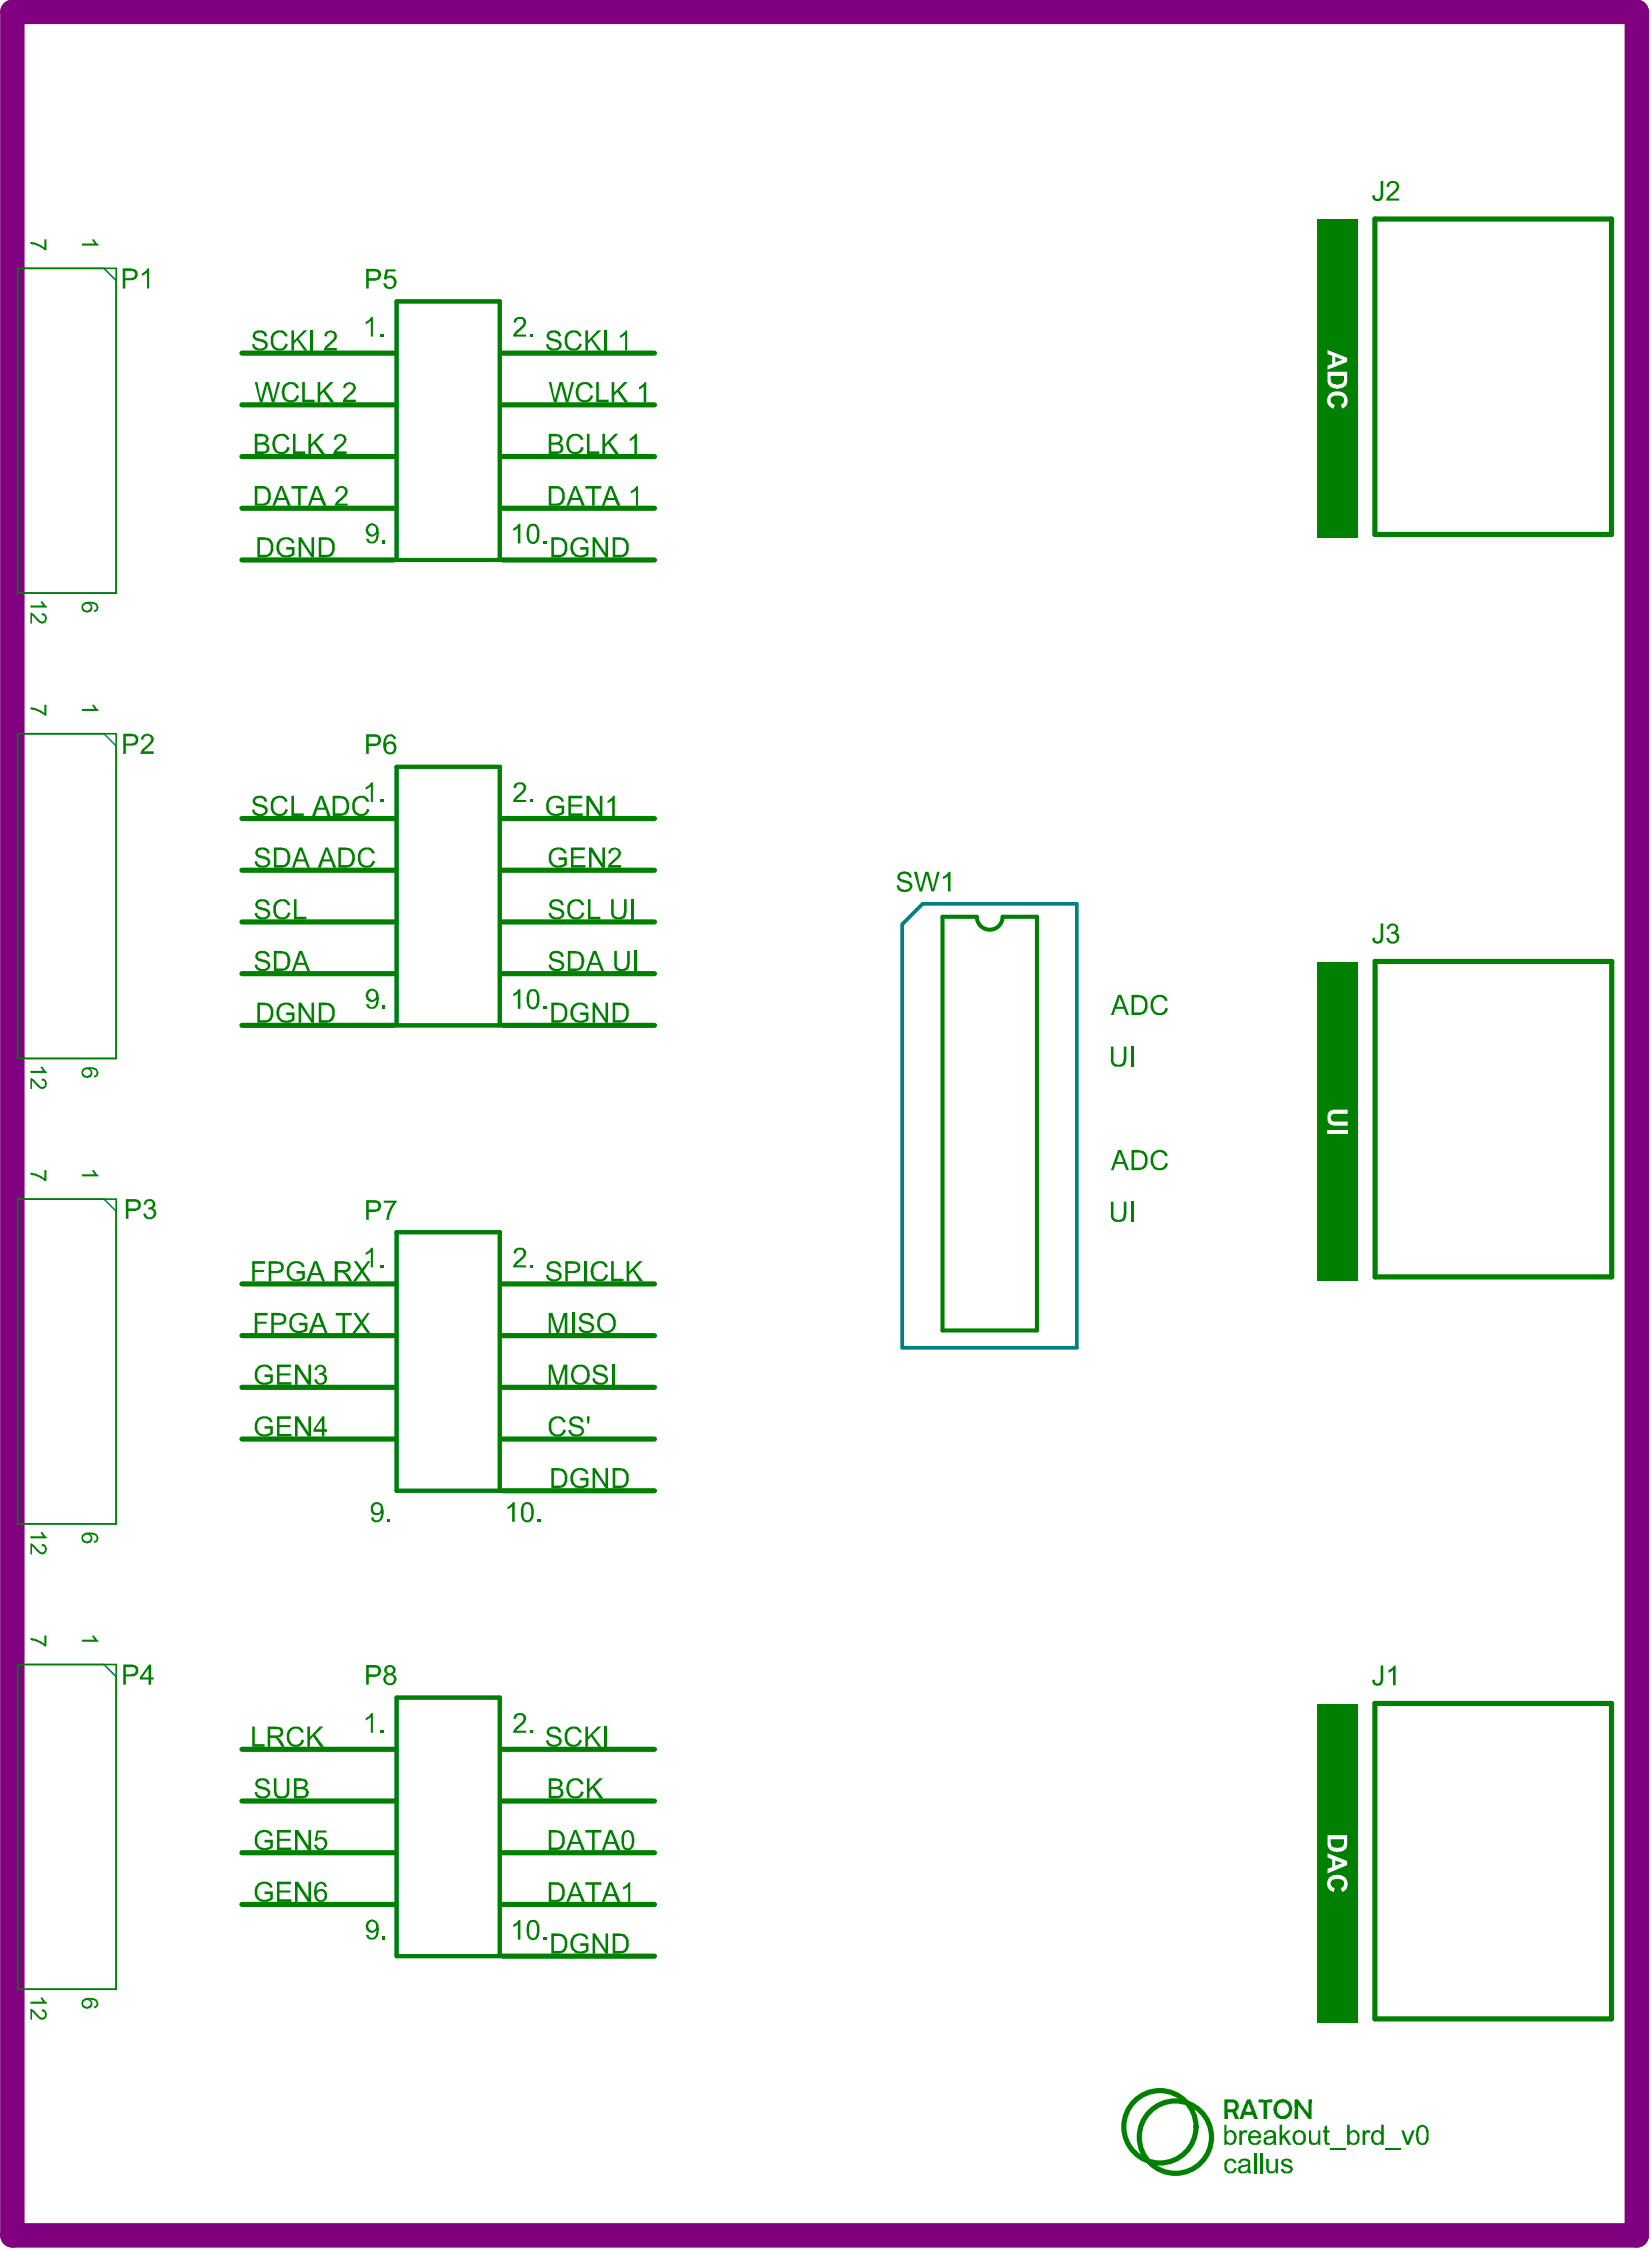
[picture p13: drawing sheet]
<svg xmlns="http://www.w3.org/2000/svg" width="135mm" height="184mm" viewBox="0 0 135 184" stroke-linecap="round" stroke-linejoin="round" font-family="sans-serif">
<path d="M1.4 22h.1M1.4 22h7.1l1 1v25.5h-8.1zM1.4 60.1h.1M1.4 60.1h7.1l1 1v25.5h-8.1zM1.4 98.1h.1M1.4 98.1h7.1l1 1v25.6h-8.1zM1.4 136.2h.1M1.4 136.2h7.1l1 1v25.6h-8.1z" fill="none" stroke="#008080" stroke-width=".13"/>
<path d="M32.5 24.7h8.4v21.1h-8.4zM32.5 62.8h8.4v21.1h-8.4zM32.5 100.8h8.4v21.2h-8.4zM32.5 138.9h8.4v21.2h-8.4z" fill="none" stroke="#008080" stroke-width=".33"/>
<path d="M75.5 74h12.6v36.3h-14.3v-34.6z" fill="none" stroke="#008080" stroke-width=".3"/>
<path d="M1 1h133v182h-133z" fill="none" stroke="#800080" stroke-width="2"/>
<path d="M1.4 22h.1M1.4 22h8.1v26.5h-8.1zM1.4 60.1h.1M1.4 60.1h8.1v26.5h-8.1zM1.4 98.1h.1M1.4 98.1h8.1v26.6h-8.1zM1.4 136.2h.1M1.4 136.2h8.1v26.6h-8.1z" fill="none" stroke="#008000" stroke-width=".13"/>
<path d="M32.5 24.7h8.4v21.1h-8.4zM32.5 62.8h8.4v21.1h-8.4zM79.9 75h-2.8v33.9h7.8v-33.9h-2.8M32.5 100.8h8.4v21.2h-8.4zM32.5 138.9h8.4v21.2h-8.4z" fill="none" stroke="#008000" stroke-width=".33"/>
<g fill="none" stroke="#008000" stroke-width=".42">
<path d="M112.5 17.9h19.4v25.8h-19.4zM19.8 33.1h12.4M19.8 28.9h12.4M19.8 37.4h12.4M41.1 33.1h12.5M41.1 28.9h12.5M41.1 37.4h12.5M19.8 45.8h12.4M19.8 41.6h12.4M41.1 45.8h12.5M41.1 41.6h12.5M19.8 79.7h12.4"/>
<path d="M19.8 75.5h12.4M19.8 67h12.4M19.8 71.2h12.4M41.1 79.7h12.5M41.1 75.5h12.5M41.1 67h12.5M41.1 71.2h12.5M112.5 78.7h19.4v25.8h-19.4zM19.8 83.9h12.4M41.1 83.9h12.5M19.8 117.8h12.4M19.8 113.5h12.4"/>
<path d="M19.8 109.3h12.4M19.8 105.1h12.4M41.1 117.8h12.5M41.1 113.5h12.5M41.1 109.3h12.5M41.1 105.1h12.5M41.1 122h12.5M112.5 139.4h19.4v25.8h-19.4zM19.8 151.6h12.4M19.8 147.4h12.4M19.8 143.2h12.4M19.8 155.9h12.4"/>
<path d="M41.1 151.6h12.5M41.1 147.4h12.5M41.1 143.2h12.5M41.1 155.9h12.5M41.1 160.1h12.5"/>
</g>
<g fill="#008000">
<path d="M2.5 163.8h1l-.2-.2v-.1h.2l.3 .5h-1.3z"/>
<path d="M2.5 164.4l.2 .1 .3 .3a.58 .58 0 0 0 .6 .3l.1-.1v-.2l-.3-.2v-.1a.43 .43 0 0 1 .4 .4 .43 .43 0 0 1-.3 .4 .43 .43 0 0 1-.5-.3l-.4-.4v.7h-.1z"/>
<path d="M2.5 134.1l.5 .1 .6 .3v-.6h.2v.8h-.2l-.4-.3-.7-.2z"/>
<path d="M2.5 125.7h1l-.2-.2v-.1h.2l.3 .5h-1.3z"/>
<path d="M2.5 126.3l.2 .1 .3 .3a.58 .58 0 0 0 .6 .3l.1-.1v-.2l-.3-.2v-.1a.43 .43 0 0 1 .4 .4 .43 .43 0 0 1-.3 .4 .43 .43 0 0 1-.5-.3l-.4-.4v.7h-.1z"/>
<path d="M2.5 96l.5 .1 .6 .3v-.6h.2v.9h-.2l-.4-.4-.7-.1z"/>
<path d="M2.5 57.9l.5 .1 .6 .4v-.7h.2v.9h-.2l-.4-.4-.7-.1z"/>
<path d="M42 157.5l.5-.4h.1v1.6h-.2v-1.2l-.4 .2z"/>
<path d="M44.4 158.5h.3v.2h-.3z"/>
<path d="M42.2 140.3a.5 .5 0 0 1 .8 .1 .5 .5 0 0 1-.2 .7l-.6 .5h.9v.2h-1.1v-.2l.3-.3a.74 .74 0 0 0 .5-.8 .34 .34 0 0 0-.4-.1 .34 .34 0 0 0-.2 .3h-.2z"/>
<path d="M43.4 141.6h.2v.2h-.2z"/>
<path d="M41.5 123.3l.5-.4h.1v1.7h-.2v-1.3l-.4 .2z"/>
<path d="M44 124.3h.2v.3h-.2z"/>
<path d="M42.2 102.2a.5 .5 0 0 1 .8 .1 .5 .5 0 0 1-.2 .8l-.6 .5h.9v.1h-1.1v-.1l.3-.4a.74 .74 0 0 0 .5-.8 .34 .34 0 0 0-.4-.1 .34 .34 0 0 0-.2 .3h-.2z"/>
<path d="M43.4 103.5h.2v.2h-.2z"/>
<path d="M45.1 116.1a.73 .73 0 0 1 1.2 .3h-.2a.52 .52 0 0 0-.7-.3 .52 .52 0 0 0-.3 .7 .49 .49 0 0 0 .4 .6 .49 .49 0 0 0 .6-.4l.2 .1a.73 .73 0 0 1-.9 .4 .73 .73 0 0 1-.5-.9v-.2z"/>
<path d="M46.8 116a.61 .61 0 0 1 .9 .4h-.2a.39 .39 0 0 0-.3-.3 .39 .39 0 0 0-.4 .3l.1 .1 .2 .1a.53 .53 0 0 1 .6 .2 .53 .53 0 0 1-.1 .7h-.2a.64 .64 0 0 1-.9-.4l.2-.1a.45 .45 0 0 0 .4 .4 .45 .45 0 0 0 .5-.3l-.2-.2-.3-.1a.45 .45 0 0 1-.5-.2 .45 .45 0 0 1 .2-.6z"/>
<path d="M48 115.9h.2v.6h-.1z"/>
<path d="M2.5 87.6h1l-.2-.2v-.1h.2l.3 .5h-1.3z"/>
<path d="M2.5 88.2l.2 .1 .3 .3a.58 .58 0 0 0 .6 .3l.1-.1v-.2l-.3-.2v-.1a.43 .43 0 0 1 .4 .4 .43 .43 0 0 1-.3 .4 .43 .43 0 0 1-.5-.3l-.4-.4v.7h-.1z"/>
<path d="M2.5 49.6h1l-.2-.3v-.1h.2l.3 .5h-1.3z"/>
<path d="M2.5 50.1l.2 .1 .3 .3a.58 .58 0 0 0 .6 .3l.1-.1v-.2l-.3-.1v-.2a.43 .43 0 0 1 .4 .4 .43 .43 0 0 1-.3 .5 .43 .43 0 0 1-.5-.4l-.4-.3v.6h-.1z"/>
<path d="M2.5 19.8l.5 .1 .6 .4v-.7h.2v.9h-.2l-.4-.4-.7-.1z"/>
<path d="M42 81.3l.5-.3h.1v1.6h-.2v-1.3l-.4 .3z"/>
<path d="M44.4 82.4h.3v.2h-.3z"/>
<path d="M42.2 64.1a.5 .5 0 0 1 .8 .1 .5 .5 0 0 1-.2 .8l-.6 .5h.9v.1h-1.1v-.1l.3-.4a.74 .74 0 0 0 .5-.8 .34 .34 0 0 0-.4-.1 .34 .34 0 0 0-.2 .3h-.2z"/>
<path d="M43.4 65.4h.2v.2h-.2z"/>
<path d="M42 43.2l.5-.3h.1v1.6h-.2v-1.3l-.4 .3z"/>
<path d="M44.4 44.3h.3v.2h-.3z"/>
<path d="M42.2 26a.5 .5 0 0 1 .8 .2 .5 .5 0 0 1-.2 .7l-.6 .5h.9v.1h-1.1v-.1l.3-.4a.74 .74 0 0 0 .5-.8 .34 .34 0 0 0-.4-.1 .34 .34 0 0 0-.2 .3h-.2z"/>
<path d="M43.4 27.3h.2v.2h-.2z"/>
<path d="M6.7 134.2h1l-.1-.3h.1l.4 .5h-1.4z"/>
<path d="M11.9 98.2a.45 .45 0 0 1 .7 0 .45 .45 0 0 1-.1 .7 .46 .46 0 0 1 .3 .6 .46 .46 0 0 1-.6 .3 .44 .44 0 0 1-.5-.5h.2a.32 .32 0 0 0 .4 .3 .32 .32 0 0 0 .3-.4 .32 .32 0 0 0-.4-.2v-.2a.28 .28 0 0 0 .3-.2 .28 .28 0 0 0-.3-.3 .28 .28 0 0 0-.3 .3h-.2z"/>
<path d="M6.7 96.1h1l-.1-.2v-.1h.1l.4 .5h-1.4z"/>
<path d="M6.7 58h1l-.1-.2v-.1h.1l.4 .5h-1.4z"/>
<path d="M11.6 22.3l.3-.1 .2-.2h.1v1.6h-.2v-1.3l-.4 .3z"/>
<path d="M6.7 19.9h1l-.1-.2v-.1h.1l.4 .5h-1.4z"/>
<path d="M31.3 158.5h.2v.2h-.2z"/>
<path d="M21.1 154.1h.1a.7 .7 0 0 1 1.1 .4h-.2a.59 .59 0 0 0-.8-.2 .59 .59 0 0 0-.2 .9 .62 .62 0 0 0 1 .1v-.3h-.4v-.2h.6v.6a.88 .88 0 0 1-1.1 .1 .88 .88 0 0 1-.2-1.2z"/>
<path d="M22.7 154h1.1v.2h-.9v.5h.9v.2h-.9v.5h.9v.3h-1.1z"/>
<path d="M24.1 154h.3l.8 1.3v-1.3h.3v1.7h-.3l-.8-1.3v1.3h-.3z"/>
<path d="M21.1 149.9h.1a.7 .7 0 0 1 1.1 .3l-.2 .1a.59 .59 0 0 0-.8-.2 .59 .59 0 0 0-.2 .9 .62 .62 0 0 0 1 .1v-.3h-.4v-.2h.6v.6a.88 .88 0 0 1-1.1 .1 .88 .88 0 0 1-.2-1.2z"/>
<path d="M22.7 149.8h1.1v.2h-.9v.5h.9v.2h-.9v.5h.9v.2h-1.1z"/>
<path d="M24.1 149.8h.3l.8 1.3v-1.3h.3v1.6h-.3l-.8-1.2v1.2h-.3z"/>
<path d="M25.9 149.8h.8v.2h-.7v.5a.54 .54 0 0 1 .8 .3 .54 .54 0 0 1-.7 .6 .44 .44 0 0 1-.4-.4h.2a.35 .35 0 0 0 .6 .2 .35 .35 0 0 0-.1-.6l-.3-.1-.1 .2h-.3z"/>
<path d="M21.1 145.6h.1a.6 .6 0 0 1 .9 .4h-.2a.38 .38 0 0 0-.4-.3 .38 .38 0 0 0-.4 .3l.1 .2 .4 .1a.47 .47 0 0 1 .5 .3 .47 .47 0 0 1-.3 .6 .62 .62 0 0 1-.9-.5l.1-.1a.46 .46 0 0 0 .4 .4 .46 .46 0 0 0 .5-.3l-.1-.1-.2-.1a.66 .66 0 0 1-.7-.5z"/>
<path d="M22.4 145.5h.2v1a.43 .43 0 0 0 .4 .5 .43 .43 0 0 0 .5-.5v-1h.2v1a.64 .64 0 0 1-.5 .7 .64 .64 0 0 1-.7-.4z"/>
<path d="M29.9 140.6l.2-.1 .3-.3h.1v1.6h-.2v-1.3l-.3 .3z"/>
<path d="M31.1 141.6h.3v.2h-.3z"/>
<path d="M31.7 124.3h.2v.3h-.2z"/>
<path d="M21.1 116h.1a.7 .7 0 0 1 1.1 .4h-.2a.58 .58 0 0 0-.7-.2 .58 .58 0 0 0-.3 .7 .64 .64 0 0 0 1 .4v-.4h-.4v-.2h.6v.7a.88 .88 0 0 1-1.1 0 .88 .88 0 0 1-.2-1.1z"/>
<path d="M22.7 115.9h1.1v.2h-.9v.5h.9v.2h-.9v.6h.9v.2h-1.1z"/>
<path d="M24.1 115.9h.3l.8 1.3v-1.3h.3v1.7h-.3l-.8-1.3v1.3h-.3z"/>
<path d="M21.1 111.8h.1a.7 .7 0 0 1 1.1 .3l-.2 .1a.58 .58 0 0 0-.7-.3 .58 .58 0 0 0-.3 .8 .64 .64 0 0 0 1 .3v-.3h-.4v-.2h.6v.6a.88 .88 0 0 1-1.1 .1 .88 .88 0 0 1-.2-1.2z"/>
<path d="M22.7 111.7h1.1v.2h-.9v.5h.9v.2h-.9v.5h.9v.2h-1.1z"/>
<path d="M24.1 111.7h.3l.8 1.3v-1.3h.3v1.6h-.3l-.8-1.2v1.2h-.3z"/>
<path d="M25.9 111.8a.45 .45 0 0 1 .7 0 .45 .45 0 0 1-.1 .6 .46 .46 0 0 1 .3 .6 .46 .46 0 0 1-.5 .3 .5 .5 0 0 1-.6-.4h.2a.33 .33 0 0 0 .4 .3 .33 .33 0 0 0 .3-.5 .33 .33 0 0 0-.5-.1v-.2a.27 .27 0 0 0 .4-.2 .27 .27 0 0 0-.2-.4 .27 .27 0 0 0-.3 .3h-.3z"/>
<path d="M20.6 103.2h1.1v.2h-.8v.5h.7v.2h-.7v.8h-.3z"/>
<path d="M23.8 103.3a.75 .75 0 0 1 1.1 .4h-.2a.58 .58 0 0 0-.7-.3 .58 .58 0 0 0-.3 .8 .64 .64 0 0 0 1 .4v-.4h-.4v-.2h.6v.7a.88 .88 0 0 1-1.1 0 .88 .88 0 0 1-.2-1.1z"/>
<path d="M29 103.2h.2l.4 .7 .5-.7h.2l-.5 .8 .5 .9h-.2l-.5-.7-.5 .7h-.2l.6-.9z"/>
<path d="M29.9 102.5l.2-.1 .3-.3h.1v1.6h-.2v-1.2l-.3 .2z"/>
<path d="M31.1 103.5h.3v.2h-.3z"/>
<path d="M31.4 98.3h1.1v.1l-.5 .8-.2 .6h-.2l.1-.5 .3-.6 .2-.3h-.8z"/>
<path d="M22.9 82.2l.3-.1a.65 .65 0 0 1 .9 .4l-.2 .1a.56 .56 0 0 0-.7-.3 .56 .56 0 0 0-.4 .6 .62 .62 0 0 0 .4 .6 .62 .62 0 0 0 .7-.1v-.3h-.5v-.2h.7v.6l-.5 .2a.86 .86 0 0 1-.9-.4 .86 .86 0 0 1 .2-1.1z"/>
<path d="M24.4 82.1h.2l.9 1.3v-1.3h.2v1.6h-.2l-.9-1.3v1.3h-.2z"/>
<path d="M21.1 77.9h.1a.6 .6 0 0 1 .9 .4h-.2a.38 .38 0 0 0-.4-.3 .38 .38 0 0 0-.4 .3l.1 .2h.4a.47 .47 0 0 1 .5 .4 .47 .47 0 0 1-.3 .5 .62 .62 0 0 1-.9-.4l.1-.1a.46 .46 0 0 0 .4 .4 .46 .46 0 0 0 .5-.3l-.1-.2h-.2a.66 .66 0 0 1-.7-.6z"/>
<path d="M21.1 69.4h.1a.6 .6 0 0 1 .9 .4l-.2 .1a.38 .38 0 0 0-.4-.4 .38 .38 0 0 0-.4 .4l.1 .1 .4 .1a.47 .47 0 0 1 .5 .3 .47 .47 0 0 1-.3 .6 .62 .62 0 0 1-.9-.5h.1a.46 .46 0 0 0 .4 .3 .46 .46 0 0 0 .5-.3l-.1-.1-.2-.1a.66 .66 0 0 1-.7-.5z"/>
<path d="M29.5 69.6a.72 .72 0 0 1 1.1 .1l.1 .1-.2 .1a.53 .53 0 0 0-.7-.3 .53 .53 0 0 0-.3 .7 .49 .49 0 0 0 .4 .5 .49 .49 0 0 0 .6-.4l.2 .1v.1a.75 .75 0 0 1-1 .4 .75 .75 0 0 1-.4-1z"/>
<path d="M20.9 65.2h.1a.6 .6 0 0 1 .9 .4h-.2a.38 .38 0 0 0-.4-.3 .38 .38 0 0 0-.4 .3l.1 .2h.4a.47 .47 0 0 1 .5 .4 .47 .47 0 0 1-.3 .5 .62 .62 0 0 1-1-.4l.2-.1a.46 .46 0 0 0 .4 .4 .46 .46 0 0 0 .5-.3l-.1-.2h-.2a.66 .66 0 0 1-.7-.5z"/>
<path d="M22.3 65.3a.72 .72 0 0 1 1.2 .2l.1 .1h-.3a.53 .53 0 0 0-.7-.2 .53 .53 0 0 0-.2 .7 .49 .49 0 0 0 .4 .5 .49 .49 0 0 0 .5-.4l.3 .1a.73 .73 0 0 1-1 .4 .73 .73 0 0 1-.4-.9z"/>
<path d="M23.8 65.1h.3v1.5h.8v.2h-1.1z"/>
<path d="M29 65.3h.1a.67 .67 0 0 1 1.1 .3h-.2a.53 .53 0 0 0-.7-.2 .53 .53 0 0 0-.3 .7 .49 .49 0 0 0 .5 .5 .49 .49 0 0 0 .5-.4l.2 .1a.73 .73 0 0 1-.8 .5 .73 .73 0 0 1-.6-.9z"/>
<path d="M22.9 44.1l.3-.1a.65 .65 0 0 1 .9 .4l-.2 .1a.56 .56 0 0 0-.7-.3 .56 .56 0 0 0-.4 .7 .62 .62 0 0 0 .4 .5 .62 .62 0 0 0 .7-.1v-.3h-.5v-.2h.7v.6l-.5 .2a.86 .86 0 0 1-.9-.4 .86 .86 0 0 1 .2-1.1z"/>
<path d="M24.4 44h.2l.9 1.3v-1.3h.2v1.6h-.2l-.9-1.2v1.2h-.2z"/>
<path d="M22.6 35.6l.1-.1a.62 .62 0 0 1 1 .5h-.2a.51 .51 0 0 0-.7-.3 .51 .51 0 0 0-.3 .7 .52 .52 0 0 0 .4 .6 .52 .52 0 0 0 .6-.4h.2a.75 .75 0 0 1-.9 .5 .75 .75 0 0 1-.5-.9l.1-.3z"/>
<path d="M24 35.5h.2v1.4h.8v.3h-1z"/>
<path d="M25.2 35.5h.3v.9l.8-.9h.2l-.6 .7 .7 1h-.3l-.6-.9-.2 .3v.6h-.3z"/>
<path d="M27.5 35.6a.52 .52 0 0 1 .8 .1 .52 .52 0 0 1-.3 .8l-.4 .4h.8v.3h-1.1l.1-.4 .4-.3a.59 .59 0 0 0 .3-.7 .34 .34 0 0 0-.6 .2h-.2z"/>
<path d="M20.9 31.3h.2l.3 1.4 .3-1.4h.3l.4 1.4 .3-1.4h.2l-.4 1.6h-.3l-.3-1.4-.4 1.4h-.2z"/>
<path d="M23.3 31.4a.73 .73 0 0 1 1.2 .3l-.2 .1a.53 .53 0 0 0-.7-.3 .53 .53 0 0 0-.3 .7 .49 .49 0 0 0 .4 .6 .49 .49 0 0 0 .6-.5l.2 .1a.73 .73 0 0 1-1 .5 .73 .73 0 0 1-.4-1l.1-.3z"/>
<path d="M24.7 31.3h.2v1.4h.8v.2h-1z"/>
<path d="M26 31.3h.2v.8l.8-.8h.3l-.7 .6 .8 1h-.3l-.6-.8-.3 .3v.5h-.2z"/>
<path d="M28.3 31.4a.52 .52 0 0 1 .8 .1 .52 .52 0 0 1-.3 .7l-.5 .5h.8v.2h-1a.91 .91 0 0 1 .5-.7l.1-.1a.35 .35 0 0 0 .2-.3 .35 .35 0 0 0-.3-.4l-.2 .1-.1 .3-.2-.1z"/>
<path d="M20.9 27.1h.1a.6 .6 0 0 1 .9 .4h-.2a.38 .38 0 0 0-.4-.3 .38 .38 0 0 0-.4 .3l.1 .2 .4 .1a.47 .47 0 0 1 .5 .3 .47 .47 0 0 1-.3 .5 .62 .62 0 0 1-1-.4l.2-.1a.46 .46 0 0 0 .4 .4 .46 .46 0 0 0 .5-.3l-.1-.1-.2-.1a.66 .66 0 0 1-.7-.5z"/>
<path d="M22.3 27.3a.72 .72 0 0 1 1.2 .1l.1 .1h-.3a.53 .53 0 0 0-.7-.2 .53 .53 0 0 0-.2 .7 .49 .49 0 0 0 .4 .5 .49 .49 0 0 0 .5-.4l.3 .1a.73 .73 0 0 1-1 .5 .73 .73 0 0 1-.4-1z"/>
<path d="M23.8 27h.3v.9l.8-.9h.3l-.8 .7 .8 1h-.3l-.6-.9-.2 .3v.6h-.3z"/>
<path d="M25.4 27h.2v1.7h-.2z"/>
<path d="M26.7 27.1h.1a.51 .51 0 0 1 .7 .2 .51 .51 0 0 1-.2 .7l-.5 .5h.8v.2h-1.1a1.5 1.5 0 0 1 .7-.9 .32 .32 0 0 0 .1-.5 .32 .32 0 0 0-.5 .1v.1h-.3z"/>
<path d="M90.9 98.4h.2v.9a.43 .43 0 0 0 .4 .5 .43 .43 0 0 0 .5-.5v-.9h.2v.9a.64 .64 0 0 1-.6 .7 .64 .64 0 0 1-.7-.5z"/>
<path d="M92.6 98.4h.2v1.6h-.2z"/>
<path d="M90.9 85.7h.2v.9a.43 .43 0 0 0 .4 .5 .43 .43 0 0 0 .5-.5v-.9h.2v.9a.64 .64 0 0 1-.6 .7 .64 .64 0 0 1-.7-.5z"/>
<path d="M92.6 85.7h.2v1.6h-.2z"/>
<path d="M94.5 81.6a.67 .67 0 0 1 1.1 .3h-.3a.52 .52 0 0 0-.6-.3 .52 .52 0 0 0-.3 .7 .51 .51 0 0 0 .4 .6 .51 .51 0 0 0 .6-.4l.2 .1a.74 .74 0 0 1-1 .4 .74 .74 0 0 1-.4-.9v-.3z"/>
<path d="M11.7 60.1a.51 .51 0 0 1 .7 0 .51 .51 0 0 1 .1 .7l-.7 .7h.8v.2h-1.1l.1-.3 .3-.3a.57 .57 0 0 0 .4-.8 .34 .34 0 0 0-.6 .3l-.2-.1z"/>
<path d="M20.6 141.3h.3v1.4h.8v.3h-1.1z"/>
<path d="M23.8 141.4a.67 .67 0 0 1 1.1 .4h-.3a.52 .52 0 0 0-.6-.3 .52 .52 0 0 0-.3 .7 .51 .51 0 0 0 .4 .6 .51 .51 0 0 0 .6-.4l.2 .1a.73 .73 0 0 1-1 .4 .73 .73 0 0 1-.4-.9l.1-.4z"/>
<path d="M25.2 141.3h.2v.9l.8-.9h.3l-.7 .7 .7 1h-.3l-.6-.9-.2 .3v.6h-.2z"/>
<path d="M20.9 107.5h1v.2h-.8v.5h.7v.1h-.7v.8h-.2z"/>
<path d="M24 107.6a.75 .75 0 0 1 1.2 .3l-.3 .1a.58 .58 0 0 0-.7-.3 .58 .58 0 0 0-.3 .7 .64 .64 0 0 0 1 .4v-.3h-.4v-.2h.7v.6a.88 .88 0 0 1-1.2 .1 .88 .88 0 0 1-.2-1.2z"/>
<path d="M27.5 107.5h1.3v.2h-.6v1.4h-.2v-1.4h-.5z"/>
<path d="M28.9 107.5h.3l.4 .6 .5-.6h.2l-.6 .8 .6 .8h-.2l-.5-.7-.5 .7h-.3l.7-.8z"/>
<path d="M31.3 82.3h.2v.3h-.2z"/>
<path d="M21.1 73.7l.1-.1a.6 .6 0 0 1 .9 .5h-.2a.38 .38 0 0 0-.4-.3 .38 .38 0 0 0-.4 .3l.1 .1 .4 .1a.47 .47 0 0 1 .5 .3 .47 .47 0 0 1-.3 .6 .62 .62 0 0 1-.9-.5h.1a.46 .46 0 0 0 .4 .4 .46 .46 0 0 0 .5-.3l-.1-.2-.2-.1a.66 .66 0 0 1-.7-.5z"/>
<path d="M22.5 73.8a.72 .72 0 0 1 1.2 .2l.1 .1h-.2a.53 .53 0 0 0-.7-.3 .53 .53 0 0 0-.3 .7 .49 .49 0 0 0 .4 .6 .49 .49 0 0 0 .6-.4h.2a.73 .73 0 0 1-1 .5 .73 .73 0 0 1-.4-.9z"/>
<path d="M24.1 73.6h.2v1.4h.8v.2h-1z"/>
<path d="M29.9 64.4l.2-.1 .3-.3h.1v1.6h-.2v-1.2l-.3 .2z"/>
<path d="M31.1 65.4h.3v.2h-.3z"/>
<path d="M23.8 39.8h1.4v.2h-.6v1.4h-.2v-1.4h-.6z"/>
<path d="M27.6 39.9a.51 .51 0 0 1 .8 .1 .51 .51 0 0 1-.2 .7l-.5 .5h.7v.2h-1l.2-.4 .3-.3a.53 .53 0 0 0 .3-.6 .3 .3 0 0 0-.4-.1 .3 .3 0 0 0-.2 .3l-.2-.1z"/>
<path d="M31.3 44.2h.2v.3h-.2z"/>
<path d="M31.6 22h.8v.2h-.7v.4a.54 .54 0 0 1 .7 .3 .54 .54 0 0 1-.4 .7 .54 .54 0 0 1-.6-.4h.2a.35 .35 0 0 0 .5 .3 .35 .35 0 0 0 .1-.6 .31 .31 0 0 0-.3-.2 .31 .31 0 0 0-.3 .2h-.2z"/>
<path d="M29.9 26.3l.2-.1 .3-.3h.1v1.6h-.2v-1.2l-.3 .2z"/>
<path d="M31.1 27.3h.3v.2h-.3z"/>
<path d="M94.5 94.2a.67 .67 0 0 1 1.1 .4h-.3a.52 .52 0 0 0-.6-.3 .52 .52 0 0 0-.3 .7 .51 .51 0 0 0 .4 .6 .51 .51 0 0 0 .6-.4l.2 .1a.74 .74 0 0 1-1 .4 .74 .74 0 0 1-.4-.9v-.3z"/>
<path d="M43.4 157.3l-.1 .5a.61 .61 0 0 0 .3 .8 .62 .62 0 0 0 .3-.8 .39 .39 0 0 0-.4-.5zM43.3 157.2a.62 .62 0 0 1 .7 .1 .62 .62 0 0 1 .1 .6 .67 .67 0 0 1-.5 .9 .74 .74 0 0 1-.5-.9v-.4z"/>
<path d="M43 123.2l-.2 .2v.4a.42 .42 0 0 0 .4 .6 .79 .79 0 0 0 .2-1 .32 .32 0 0 0-.4-.2zM42.9 123a.59 .59 0 0 1 .8 .7 .69 .69 0 0 1-.6 .9 .78 .78 0 0 1-.5-.9l.1-.4z"/>
<path d="M43.4 81.2l-.1 .4a.61 .61 0 0 0 .3 .8 .62 .62 0 0 0 .3-.8 .39 .39 0 0 0-.4-.5zM43.3 81a.62 .62 0 0 1 .7 .1 .62 .62 0 0 1 .1 .7 .67 .67 0 0 1-.5 .8 .74 .74 0 0 1-.5-.9v-.4z"/>
<path d="M43.4 43.1l-.1 .4a.61 .61 0 0 0 .3 .9 .62 .62 0 0 0 .3-.9 .39 .39 0 0 0-.4-.5zM43.3 42.9a.62 .62 0 0 1 .7 .1 .62 .62 0 0 1 .1 .7 .67 .67 0 0 1-.5 .8 .74 .74 0 0 1-.5-.9v-.4z"/>
<path d="M6.8 163.6l.6-.1a.46 .46 0 0 1 .6 .3 .46 .46 0 0 1-.2 .6l-.1-.2a.28 .28 0 0 0 .2-.4 .28 .28 0 0 0-.4-.1h-.1a.44 .44 0 0 1-.2 .7 .44 .44 0 0 1-.5-.5zM6.9 163.7a.29 .29 0 0 0 0 .5 .29 .29 0 0 0 .4-.1 .29 .29 0 0 0-.1-.4z"/>
<path d="M10.3 136.4v.6h.4a.3 .3 0 0 0 .4-.2 .3 .3 0 0 0-.3-.4zM10.1 136.2h.7a.49 .49 0 0 1 .5 .6 .49 .49 0 0 1-.6 .4h-.4v.7h-.2z"/>
<path d="M12.2 136.6l-.6 .7h.6zM12.2 136.2h.2v1.1h.2v.2h-.2v.4h-.2v-.4h-.8v-.2z"/>
<path d="M6.8 125.5l.6-.1a.46 .46 0 0 1 .6 .3 .46 .46 0 0 1-.2 .6l-.1-.2a.28 .28 0 0 0 .2-.4 .28 .28 0 0 0-.4-.1h-.1a.44 .44 0 0 1-.2 .7 .44 .44 0 0 1-.5-.5zM6.9 125.7a.29 .29 0 0 0 0 .4 .29 .29 0 0 0 .4-.1 .29 .29 0 0 0-.1-.4z"/>
<path d="M10.5 98.4v.5h.4a.29 .29 0 0 0 .4-.2 .29 .29 0 0 0-.3-.3zM10.3 98.1h.7a.49 .49 0 0 1 .5 .6 .49 .49 0 0 1-.6 .4h-.4v.6h-.2z"/>
<path d="M6.8 49.3h.6a.46 .46 0 0 1 .6 .2 .46 .46 0 0 1-.2 .6l-.1-.2a.28 .28 0 0 0 .2-.3 .28 .28 0 0 0-.4-.2h-.1a.44 .44 0 0 1-.2 .7 .44 .44 0 0 1-.5-.5zM6.9 49.5a.29 .29 0 0 0 0 .4 .29 .29 0 0 0 .4-.1 .29 .29 0 0 0-.1-.4z"/>
<path d="M10.3 22.2v.6h.4a.3 .3 0 0 0 .4-.3 .3 .3 0 0 0-.4-.3zM10 22h.7a.5 .5 0 0 1 .6 .4 .5 .5 0 0 1-.6 .5h-.4v.7h-.3z"/>
<path d="M30.3 157.3a.35 .35 0 0 0-.1 .6 .35 .35 0 0 0 .6-.1 .34 .34 0 0 0-.1-.4 .34 .34 0 0 0-.4-.1zM30.1 157.2a.61 .61 0 0 1 .7 .1 .61 .61 0 0 1 .2 .7 .55 .55 0 0 1-.3 .7 .55 .55 0 0 1-.7-.2v-.1h.2a.28 .28 0 0 0 .3 .2 .28 .28 0 0 0 .2-.2l.1-.4a.51 .51 0 0 1-.7 0 .51 .51 0 0 1 0-.7z"/>
<path d="M25.9 154.1a.54 .54 0 0 1 .9 .3h-.3a.34 .34 0 0 0-.4-.2 .34 .34 0 0 0-.2 .5v.1a.51 .51 0 0 1 .9 .2 .51 .51 0 0 1-.5 .7 .59 .59 0 0 1-.6-.7v-.4zM26.1 154.8a.37 .37 0 0 0-.2 .5 .37 .37 0 0 0 .5 .2 .37 .37 0 0 0 .1-.5 .37 .37 0 0 0-.4-.2z"/>
<path d="M24.3 145.8v.5h.3a.27 .27 0 0 0 .4-.3 .27 .27 0 0 0-.4-.2zM24.3 146.4v.6h.4a.28 .28 0 0 0 .3-.3 .28 .28 0 0 0-.3-.3zM24.1 145.5h.6a.41 .41 0 0 1 .4 .3 .41 .41 0 0 1-.2 .5 .47 .47 0 0 1 .3 .6 .47 .47 0 0 1-.6 .3h-.5z"/>
<path d="M30.2 136.5v.5h.4a.28 .28 0 0 0 .3-.2 .28 .28 0 0 0-.3-.3zM30 136.3h.6a.5 .5 0 0 1 .6 .5 .5 .5 0 0 1-.6 .4h-.4v.7h-.2z"/>
<path d="M31.6 136.7a.3 .3 0 0 0 .6 0 .3 .3 0 0 0-.6 0zM31.6 137.5a.34 .34 0 0 0 .6 0 .34 .34 0 0 0-.6 0zM31.6 136.4a.43 .43 0 0 1 .6 0 .43 .43 0 0 1 0 .6h-.1a.48 .48 0 0 1 .3 .7 .48 .48 0 0 1-.7 .2 .43 .43 0 0 1-.3-.4 .43 .43 0 0 1 .3-.5 .39 .39 0 0 1-.1-.6z"/>
<path d="M30.7 123.1a.36 .36 0 0 0-.2 .5 .36 .36 0 0 0 .6 .1 .37 .37 0 0 0 0-.4 .37 .37 0 0 0-.4-.2zM30.5 123a.58 .58 0 0 1 .7 0 .58 .58 0 0 1 .2 .6v.1a.75 .75 0 0 1-.6 .9l-.4-.2-.1-.2h.3a.3 .3 0 0 0 .3 .2 .3 .3 0 0 0 .2-.3l.1-.3a.5 .5 0 0 1-.7 .1 .5 .5 0 0 1-.1-.7z"/>
<path d="M26.3 116.3l-.5 .7h.5zM26.4 115.9h.1v1.1h.3v.2h-.3v.4h-.2v-.4h-.6v-.2z"/>
<path d="M22.2 103.4v.6h.5a.3 .3 0 0 0 .3-.3 .3 .3 0 0 0-.3-.3zM22 103.2h.7a.49 .49 0 0 1 .5 .5 .49 .49 0 0 1-.6 .5h-.4v.7h-.2z"/>
<path d="M25.8 103.4l-.3 .8h.6zM25.7 103.2h.3l.6 1.7h-.2l-.2-.5h-.7l-.2 .5h-.2z"/>
<path d="M27.6 103.4v.5h.5a.27 .27 0 0 0 .4-.2 .27 .27 0 0 0-.3-.3zM27.4 103.2h.8a.45 .45 0 0 1 .5 .4 .45 .45 0 0 1-.5 .5l.4 .3 .2 .5h-.2l-.4-.6-.2-.1h-.4v.7h-.2z"/>
<path d="M30.2 98.4v.6h.4a.28 .28 0 0 0 .3-.3 .28 .28 0 0 0-.3-.3zM30 98.2h.6a.5 .5 0 0 1 .6 .6 .5 .5 0 0 1-.6 .4h-.4v.6h-.2z"/>
<path d="M21.3 82.3v1.2h.4a.57 .57 0 0 0 .5-.8 .49 .49 0 0 0-.6-.4zM21.1 82.1h.6a.86 .86 0 0 1 .7 .6 .86 .86 0 0 1-.4 .9l-.2 .1h-.7z"/>
<path d="M26.3 82.3v1.2h.4a.58 .58 0 0 0 .4-.9v-.2l-.3-.1zM26.1 82.1h.6a.72 .72 0 0 1 .7 .9 .64 .64 0 0 1-.7 .7h-.6z"/>
<path d="M22.6 78v1.3h.4a.53 .53 0 0 0 .5-.8 .44 .44 0 0 0-.5-.5zM22.4 77.8h.6a.83 .83 0 0 1 .7 1.3 .6 .6 0 0 1-.7 .4h-.6z"/>
<path d="M24.6 78l-.2 .8h.5zM24.5 77.8h.2l.7 1.7h-.2l-.3-.5h-.6l-.2 .5h-.2z"/>
<path d="M22.6 69.6v1.2h.4a.53 .53 0 0 0 .5-.8 .44 .44 0 0 0-.5-.4zM22.4 69.4h.6a.83 .83 0 0 1 .7 1.2 .6 .6 0 0 1-.7 .4h-.6z"/>
<path d="M24.6 69.5l-.2 .8h.5zM24.5 69.4h.2l.7 1.6h-.2l-.3-.5h-.6l-.2 .5h-.2z"/>
<path d="M26.8 69.5l-.3 .8h.5zM26.6 69.4h.2l.7 1.6h-.2l-.2-.5h-.7l-.1 .5h-.3z"/>
<path d="M27.9 69.6v1.2h.4a.63 .63 0 0 0 .6-.4 .63 .63 0 0 0-.3-.7l-.2-.1zM27.7 69.4h.6a.86 .86 0 0 1 .7 .7 .86 .86 0 0 1-.4 .9h-.9z"/>
<path d="M26.3 65.3l-.3 .8h.5zM26.2 65.1h.2l.7 1.7h-.3l-.2-.5h-.6l-.2 .5h-.3z"/>
<path d="M27.4 65.3v1.3h.5a.58 .58 0 0 0 .4-.9l-.2-.3zM27.2 65.1h.7a.81 .81 0 0 1 .6 1.2 .62 .62 0 0 1-.7 .5h-.6z"/>
<path d="M21.3 44.2v1.2h.4a.57 .57 0 0 0 .5-.8 .49 .49 0 0 0-.6-.4zM21.1 44h.6a.86 .86 0 0 1 .7 .6 .86 .86 0 0 1-.4 .9l-.2 .1h-.7z"/>
<path d="M26.3 44.2v1.2h.4a.58 .58 0 0 0 .4-.9v-.2l-.3-.1zM26.1 44h.6a.72 .72 0 0 1 .7 .9 .64 .64 0 0 1-.7 .7h-.6z"/>
<path d="M21.1 35.7v.5h.3a.26 .26 0 0 0 .4-.2 .26 .26 0 0 0-.4-.3zM21.1 36.4v.5h.4a.28 .28 0 0 0 .3-.3 .28 .28 0 0 0-.3-.2zM20.9 35.5h.6a.41 .41 0 0 1 .4 .3 .41 .41 0 0 1-.2 .5 .47 .47 0 0 1 .3 .6 .47 .47 0 0 1-.6 .3h-.5z"/>
<path d="M91.6 81.6l-.2 .8h.5zM91.5 81.4h.3l.6 1.7h-.2l-.2-.5h-.7l-.2 .5h-.2z"/>
<path d="M92.8 81.6v1.3h.4a.54 .54 0 0 0 .5-.7 .46 .46 0 0 0-.5-.6zM92.6 81.4h.6a.86 .86 0 0 1 .7 .7 .86 .86 0 0 1-.3 .9l-.3 .1h-.7z"/>
<path d="M6.8 87.4l.6-.1a.46 .46 0 0 1 .6 .3 .46 .46 0 0 1-.2 .6l-.1-.2a.28 .28 0 0 0 .2-.4 .28 .28 0 0 0-.4-.1h-.1a.44 .44 0 0 1-.2 .7 .44 .44 0 0 1-.5-.5zM6.8 87.8a.3 .3 0 0 0 .6 0 .3 .3 0 0 0-.6 0z"/>
<path d="M10.3 60.3v.6h.5a.3 .3 0 0 0 .3-.3 .3 .3 0 0 0-.3-.3zM10.1 60.1h.7a.49 .49 0 0 1 .5 .5 .49 .49 0 0 1-.6 .4h-.4v.7h-.2z"/>
<path d="M22.1 141.5v.5h.5a.27 .27 0 0 0 .4-.2 .27 .27 0 0 0-.4-.3zM21.9 141.3h.7a.47 .47 0 0 1 .6 .4 .47 .47 0 0 1-.5 .5l.3 .2 .3 .6h-.3l-.5-.8h-.4v.8h-.2z"/>
<path d="M22.4 107.7v.6h.5a.3 .3 0 0 0 .3-.3 .3 .3 0 0 0-.3-.3zM22.2 107.5h.7a.49 .49 0 0 1 .5 .5 .49 .49 0 0 1-.6 .4h-.4v.7h-.2z"/>
<path d="M26 107.6l-.3 .8h.6zM25.9 107.5h.3l.6 1.6h-.2l-.2-.5h-.7l-.2 .5h-.2z"/>
<path d="M30.3 81.1a.35 .35 0 0 0-.1 .6 .35 .35 0 0 0 .6-.1 .34 .34 0 0 0-.1-.4 .34 .34 0 0 0-.4-.1zM30.1 81a.61 .61 0 0 1 .7 .1 .61 .61 0 0 1 .2 .7 .55 .55 0 0 1-.3 .7 .55 .55 0 0 1-.7-.2v-.1h.2a.28 .28 0 0 0 .3 .2 .28 .28 0 0 0 .2-.2l.1-.4a.51 .51 0 0 1-.7 0 .51 .51 0 0 1 0-.7z"/>
<path d="M30.2 60.3v.6h.4a.28 .28 0 0 0 .3-.3 .28 .28 0 0 0-.3-.3zM30 60.1h.6a.5 .5 0 0 1 .6 .5 .5 .5 0 0 1-.6 .5h-.4v.6h-.2z"/>
<path d="M31.6 60.2a.5 .5 0 0 1 .8 .3h-.2a.3 .3 0 0 0-.3-.2 .3 .3 0 0 0-.3 .3v.3a.48 .48 0 0 1 .6-.2 .48 .48 0 0 1 .2 .7 .54 .54 0 0 1-.6 .3 .54 .54 0 0 1-.4-.6v-.6zM31.6 61.2a.35 .35 0 0 0 .7 0 .35 .35 0 0 0-.7 0z"/>
<path d="M21.1 40v1.2h.3a.65 .65 0 0 0 .5-1l-.2-.2zM20.9 39.8h.5a.83 .83 0 0 1 .8 .6 .83 .83 0 0 1-.4 .9l-.1 .1h-.8z"/>
<path d="M23 39.9l-.3 .9h.6zM22.9 39.8h.2l.7 1.6h-.2l-.2-.5h-.7l-.2 .5h-.2z"/>
<path d="M25.9 39.9l-.2 .9h.5zM25.8 39.8h.2l.7 1.6h-.2l-.2-.5h-.7l-.2 .5h-.2z"/>
<path d="M30.3 43a.35 .35 0 0 0-.1 .6 .35 .35 0 0 0 .6-.1 .34 .34 0 0 0-.1-.4 .34 .34 0 0 0-.4-.1zM30.1 43a.61 .61 0 0 1 .7 0 .61 .61 0 0 1 .2 .7 .55 .55 0 0 1-.3 .7 .55 .55 0 0 1-.7-.2v-.1h.2a.28 .28 0 0 0 .3 .3 .28 .28 0 0 0 .2-.3l.1-.4a.51 .51 0 0 1-.7 .1 .51 .51 0 0 1 0-.8z"/>
<path d="M30.2 22.2v.6h.4a.28 .28 0 0 0 .3-.3 .28 .28 0 0 0-.3-.3zM30 22h.6a.5 .5 0 0 1 .6 .5 .5 .5 0 0 1-.6 .5h-.4v.6h-.2z"/>
<path d="M91.6 94.3l-.2 .8h.5zM91.5 94.1h.3l.6 1.7h-.2l-.2-.5h-.7l-.2 .5h-.2z"/>
<path d="M92.8 94.3v1.3h.4a.54 .54 0 0 0 .5-.7 .46 .46 0 0 0-.5-.6zM92.6 94.1h.6a.86 .86 0 0 1 .7 .7 .86 .86 0 0 1-.3 .9l-.3 .1h-.7z"/>
</g>
<path d="M107.8 139.5h3.3v26h-3.3z" fill-rule="evenodd" fill="#008000"/>
<g fill="#fff">
<path d="M108.8 153.6h.1a.86 .86 0 0 1 .9-.1 .86 .86 0 0 1 .5 .8 .6 .6 0 0 1-.5 .6l-.1-.4a.38 .38 0 0 0 .3-.4 .38 .38 0 0 0-.5-.3 .41 .41 0 0 0-.5 .1 .41 .41 0 0 0 0 .5l.2 .1-.1 .4a.75 .75 0 0 1-.3-1.3z"/>
<path d="M108.9 150.5v.3a.51 .51 0 0 0 .7 .4 .38 .38 0 0 0 .4-.5v-.2zM108.6 150.2h1.6v.7a.74 .74 0 0 1-.9 .7 .6 .6 0 0 1-.7-.8z"/>
<path d="M109.3 152.3v.4l.6-.2zM108.6 151.7l1.6 .6v.4l-1.6 .6v-.4l.4-.1v-.6l-.4-.2z"/>
</g>
<path d="M107.8 18h3.3v26h-3.3z" fill-rule="evenodd" fill="#008000"/>
<g fill="#fff">
<path d="M108.9 32.2a.81 .81 0 0 1 1.1 0 .81 .81 0 0 1 .1 1.1l-.3 .1-.1-.3a.38 .38 0 0 0 .3-.5 .38 .38 0 0 0-.5-.2 .41 .41 0 0 0-.5 .1 .41 .41 0 0 0 .1 .6h.1l-.1 .3a.72 .72 0 0 1-.2-1.2z"/>
<path d="M109.3 29.2v.5l.6-.2zM108.6 28.6l1.6 .7v.3l-1.6 .7v-.4l.4-.1v-.7l-.4-.1z"/>
<path d="M108.9 30.8v.3a.46 .46 0 0 0 .6 .4 .45 .45 0 0 0 .5-.5v-.2zM108.6 30.4h1.6v.7a.74 .74 0 0 1-.9 .7 .6 .6 0 0 1-.7-.7z"/>
</g>
<path d="M107.8 78.8h3.4v26h-3.4z" fill-rule="evenodd" fill="#008000"/>
<g fill="#fff">
<path d="M108.9 90.9l.2-.1h1.2v.4h-.9a.35 .35 0 0 0-.5 .2 .35 .35 0 0 0 .5 .4h.9v.3h-.9a.68 .68 0 0 1-.7-.4 .68 .68 0 0 1 .2-.8z"/>
<path d="M108.6 92.5h1.7v.3h-1.7z"/>
</g>
<g fill="#008000">
<path d="M47.9 154h1.3v.3h-.5v1.4h-.2v-1.4h-.6z"/>
<path d="M51 154.4l.3-.1 .2-.3h.1v1.7h-.2v-1.3l-.4 .2z"/>
<path d="M47.9 149.8h1.3v.2h-.5v1.4h-.2v-1.4h-.6z"/>
<path d="M46.6 145.7a.67 .67 0 0 1 1.1 .3h-.2a.51 .51 0 0 0-.6-.2 .51 .51 0 0 0-.3 .6 .52 .52 0 0 0 .4 .6 .52 .52 0 0 0 .6-.4l.2 .1a.75 .75 0 0 1-.9 .5 .75 .75 0 0 1-.6-.9l.1-.4z"/>
<path d="M48 145.5h.2v.9l.8-.9h.3l-.6 .7 .7 1h-.3l-.6-.9-.3 .3v.6h-.2z"/>
<path d="M47 120.3l.2-.1a.65 .65 0 0 1 1 .4l-.3 .1a.56 .56 0 0 0-.7-.4 .56 .56 0 0 0-.3 .7 .62 .62 0 0 0 .4 .6 .62 .62 0 0 0 .6-.1v-.3h-.4v-.2h.7v.6l-.5 .2a.86 .86 0 0 1-.9-.5 .86 .86 0 0 1 .1-1z"/>
<path d="M48.5 120.1h.2l.9 1.4v-1.4h.2v1.7h-.2l-.9-1.3v1.3h-.2z"/>
<path d="M44.9 111.7h.3l.5 1.4 .4-1.4h.3v1.6h-.2v-1.3l-.4 1.3h-.3l-.4-1.4v1.4h-.2z"/>
<path d="M48.7 111.8l.2-.1a.6 .6 0 0 1 .8 .4l-.2 .1a.39 .39 0 0 0-.3-.3 .39 .39 0 0 0-.5 .2l.1 .2 .4 .1a.49 .49 0 0 1 .6 .6 .49 .49 0 0 1-.7 .3 .58 .58 0 0 1-.6-.5h.2a.46 .46 0 0 0 .4 .4 .46 .46 0 0 0 .5-.3l-.1-.2-.3-.1a.69 .69 0 0 1-.7-.5l.1-.2z"/>
<path d="M50.1 111.7h.2v1.6h-.2z"/>
<path d="M44.9 103.3h.2a.6 .6 0 0 1 .8 .4h-.2a.38 .38 0 0 0-.4-.3 .38 .38 0 0 0-.3 .3l.1 .2h.3a.47 .47 0 0 1 .5 .4 .47 .47 0 0 1-.2 .5h-.1a.62 .62 0 0 1-.9-.4l.2-.1a.46 .46 0 0 0 .4 .4 .46 .46 0 0 0 .5-.3l-.1-.2h-.3a.66 .66 0 0 1-.7-.6z"/>
<path d="M47.8 103.2h.2v1.7h-.2z"/>
<path d="M48.6 103.4a.72 .72 0 0 1 1.2 .3h-.2a.53 .53 0 0 0-.7-.2 .53 .53 0 0 0-.3 .7 .49 .49 0 0 0 .4 .5 .49 .49 0 0 0 .6-.4l.2 .1a.73 .73 0 0 1-1 .4 .73 .73 0 0 1-.4-.9l.1-.4z"/>
<path d="M50 103.2h.2v1.5h.8v.2h-1z"/>
<path d="M51.3 103.2h.2v.9l.8-.9h.3l-.7 .7 .7 1h-.3l-.5-.9-.3 .3v.6h-.2z"/>
<path d="M47 82.2l.2-.1a.65 .65 0 0 1 1 .4l-.3 .1a.56 .56 0 0 0-.7-.3 .56 .56 0 0 0-.3 .6 .62 .62 0 0 0 .4 .6 .62 .62 0 0 0 .6-.1v-.3h-.4v-.2h.7v.6l-.5 .2a.86 .86 0 0 1-.9-.4 .86 .86 0 0 1 .1-1.1z"/>
<path d="M48.5 82.1h.2l.9 1.3v-1.3h.2v1.6h-.2l-.9-1.3v1.3h-.2z"/>
<path d="M45.1 77.9h.2a.6 .6 0 0 1 .8 .4h-.2a.38 .38 0 0 0-.4-.3 .38 .38 0 0 0-.3 .3l.1 .2h.3a.47 .47 0 0 1 .5 .4 .47 .47 0 0 1-.2 .5h-.1a.62 .62 0 0 1-.9-.4l.2-.1a.46 .46 0 0 0 .4 .4 .46 .46 0 0 0 .5-.3l-.1-.2h-.3a.66 .66 0 0 1-.6-.6z"/>
<path d="M50.3 77.8h.2v1a.43 .43 0 0 0 .4 .5 .43 .43 0 0 0 .4-.5v-1h.2v1a.64 .64 0 0 1-.5 .7 .64 .64 0 0 1-.7-.5z"/>
<path d="M51.9 77.8h.2v1.7h-.2z"/>
<path d="M73.7 71.4a.6 .6 0 0 1 .9 .4h-.2a.41 .41 0 0 0-.3-.3 .41 .41 0 0 0-.4 .2v.2l.3 .1a.54 .54 0 0 1 .6 .7 .66 .66 0 0 1-.7 .3 .66 .66 0 0 1-.5-.5h.2a.45 .45 0 0 0 .4 .3 .45 .45 0 0 0 .5-.3l-.2-.2-.4-.1a.44 .44 0 0 1-.4-.3 .44 .44 0 0 1 .2-.5z"/>
<path d="M74.8 71.4h.2l.3 1.3 .4-1.3h.3l.4 1.3 .3-1.3h.2l-.5 1.6h-.2l-.4-1.4-.3 1.4h-.2z"/>
<path d="M77.2 71.7l.3-.1 .1-.2h.2v1.6h-.2v-1.3l-.4 .2z"/>
<path d="M45.1 69.6l.1-.1a.7 .7 0 0 1 1.1 .3l-.1 .1a.59 .59 0 0 0-.9-.2 .59 .59 0 0 0-.1 .8 .62 .62 0 0 0 1 .2v-.3h-.5v-.2h.7v.6a.88 .88 0 0 1-1.2 .1 .88 .88 0 0 1-.2-1.2z"/>
<path d="M46.7 69.4h1.2v.2h-1v.5h.9v.2h-.9v.5h1v.2h-1.2z"/>
<path d="M48.2 69.4h.3l.8 1.3v-1.3h.2v1.6h-.2l-.9-1.3v1.3h-.2z"/>
<path d="M50 69.4a.52 .52 0 0 1 .7 .2 .52 .52 0 0 1-.2 .7l-.5 .5h.8v.2h-1a1.36 1.36 0 0 1 .6-.8 .33 .33 0 0 0 .1-.6 .33 .33 0 0 0-.5 .3l-.2-.1z"/>
<path d="M44.9 65.3h.1a.7 .7 0 0 1 1.1 .3h-.1a.58 .58 0 0 0-.8-.2 .58 .58 0 0 0-.3 .7 .64 .64 0 0 0 1 .4l.1-.4h-.5v-.2h.7v.7a.88 .88 0 0 1-1.2 0 .88 .88 0 0 1-.2-1.1z"/>
<path d="M46.5 65.1h1.2v.2h-1v.5h.9v.2h-.9v.6h1v.2h-1.2z"/>
<path d="M48 65.1h.2l.9 1.3v-1.3h.2v1.7h-.3l-.8-1.3v1.3h-.2z"/>
<path d="M49.8 65.5l.4-.4h.1v1.7h-.2v-1.3l-.4 .2z"/>
<path d="M47 44.1l.2-.1a.65 .65 0 0 1 1 .4l-.3 .1a.56 .56 0 0 0-.7-.3 .56 .56 0 0 0-.3 .7 .62 .62 0 0 0 .4 .5 .62 .62 0 0 0 .6-.1v-.3h-.4v-.2h.7v.6l-.5 .2a.86 .86 0 0 1-.9-.4 .86 .86 0 0 1 .1-1.1z"/>
<path d="M48.5 44h.2l.9 1.3v-1.3h.2v1.6h-.2l-.9-1.2v1.2h-.2z"/>
<path d="M46.6 35.6a.67 .67 0 0 1 1.1 .4h-.2a.51 .51 0 0 0-.6-.3 .51 .51 0 0 0-.3 .7 .52 .52 0 0 0 .4 .6 .52 .52 0 0 0 .6-.4h.2a.75 .75 0 0 1-.9 .5 .75 .75 0 0 1-.6-.9l.1-.3z"/>
<path d="M48 35.5h.2v1.4h.8v.3h-1z"/>
<path d="M49.3 35.5h.2v.9l.8-.9h.3l-.7 .7 .7 1h-.2l-.6-.9-.3 .3v.6h-.2z"/>
<path d="M51.6 35.9l.4-.4h.1v1.7h-.2v-1.3l-.4 .2z"/>
<path d="M44.9 31.3h.2l.3 1.4 .4-1.4h.2l.4 1.4 .4-1.4h.2l-.5 1.6h-.2l-.4-1.4-.4 1.4h-.2z"/>
<path d="M47.4 31.4a.73 .73 0 0 1 1.1 .3l-.2 .1a.53 .53 0 0 0-.7-.3 .53 .53 0 0 0-.2 .7 .49 .49 0 0 0 .4 .6 .49 .49 0 0 0 .5-.5l.2 .1a.74 .74 0 0 1-.9 .5 .74 .74 0 0 1-.5-.9l.1-.4z"/>
<path d="M48.8 31.3h.2v1.4h.8v.2h-1z"/>
<path d="M50.1 31.3h.2v.8l.8-.8h.3l-.7 .6 .7 1h-.3l-.6-.8-.2 .3v.5h-.2z"/>
<path d="M52.3 31.7l.5-.4h.1v1.6h-.2v-1.2l-.4 .2z"/>
<path d="M44.9 27.1h.2a.6 .6 0 0 1 .8 .4h-.2a.38 .38 0 0 0-.4-.3 .38 .38 0 0 0-.3 .3l.1 .2 .3 .1a.47 .47 0 0 1 .5 .3 .47 .47 0 0 1-.2 .5h-.1a.62 .62 0 0 1-.9-.4l.2-.1a.46 .46 0 0 0 .4 .4 .46 .46 0 0 0 .5-.3l-.1-.1-.3-.1a.66 .66 0 0 1-.7-.5z"/>
<path d="M46.4 27.3a.72 .72 0 0 1 1.2 .1v.1h-.2a.53 .53 0 0 0-.7-.2 .53 .53 0 0 0-.3 .7 .49 .49 0 0 0 .5 .5 .49 .49 0 0 0 .5-.4l.2 .1a.73 .73 0 0 1-.9 .5 .73 .73 0 0 1-.5-1z"/>
<path d="M47.9 27h.2v.9l.8-.9h.3l-.7 .7 .7 1h-.2l-.6-.9-.3 .3v.6h-.2z"/>
<path d="M49.4 27h.2v1.7h-.2z"/>
<path d="M50.8 27.4l.3-.2 .1-.2h.1v1.7h-.1v-1.3l-.5 .2z"/>
<path d="M100.4 176.7a.53 .53 0 0 1 .8 .3l-.2 .1a.33 .33 0 0 0-.4-.2 .33 .33 0 0 0-.2 .4 .33 .33 0 0 0 .2 .4 .33 .33 0 0 0 .4-.2h.2a.53 .53 0 0 1-.7 .4 .53 .53 0 0 1-.3-.7z"/>
<path d="M102.6 176.2h.2v1.7h-.2z"/>
<path d="M103.1 176.2h.2v1.7h-.2z"/>
<path d="M103.6 176.7h.2v.7a.29 .29 0 0 0 .3 .3 .29 .29 0 0 0 .3-.4v-.6h.2v1.2h-.2v-.2a.42 .42 0 0 1-.5 .2 .42 .42 0 0 1-.3-.5z"/>
<path d="M105 176.7h.1a.52 .52 0 0 1 .7 .3h-.2a.26 .26 0 0 0-.3-.2 .26 .26 0 0 0-.2 .3l.3 .1a.43 .43 0 0 1 .4 .4 .55 .55 0 0 1-.5 .3 .55 .55 0 0 1-.5-.4h.2a.3 .3 0 0 0 .3 .3 .3 .3 0 0 0 .3-.3l-.2-.1a.59 .59 0 0 1-.6-.5z"/>
<path d="M101.4 174.4h.2v.1l.2-.2 .3 .1-.1 .2a.27 .27 0 0 0-.3 0 .27 .27 0 0 0-.1 .3v.6h-.2z"/>
<path d="M104.7 173.9h.2v.9l.5-.4h.2l-.4 .4 .5 .7h-.3l-.3-.5-.2 .1v.4h-.2z"/>
<path d="M107.1 174.4h.2v.6a.31 .31 0 0 0 .3 .4 .31 .31 0 0 0 .3-.4v-.6h.2v1.1h-.2v-.1a.41 .41 0 0 1-.5 .1 .41 .41 0 0 1-.3-.4z"/>
<path d="M108.4 174.1l.2-.2v.5h.2v.1h-.2v.8l.2 .1 .1 .1a.31 .31 0 0 1-.4 0 .31 .31 0 0 1-.1-.3v-.7h-.1v-.1h.1z"/>
<path d="M108.8 175.8h1.3v.2h-1.3z"/>
<path d="M111.5 174.4h.2v.1l.1-.1h.3v.2a.28 .28 0 0 0-.3 0 .28 .28 0 0 0-.1 .3v.6h-.2z"/>
<path d="M113.4 175.8h1.3v.2h-1.3z"/>
<path d="M114.7 174.4h.2l.3 .9 .4-.9h.2l-.5 1.1h-.2z"/>
<path d="M113 136.3h.2v1.1a.45 .45 0 0 1-.4 .6 .45 .45 0 0 1-.5-.5h.2a.26 .26 0 0 0 .2 .3 .26 .26 0 0 0 .3-.3z"/>
<path d="M113.6 136.7l.5-.4h.1v1.6h-.2v-1.2l-.3 .2z"/>
<path d="M113 75.6h.2v1.1a.45 .45 0 0 1-.4 .5 .45 .45 0 0 1-.5-.4l.2-.1a.26 .26 0 0 0 .2 .4 .26 .26 0 0 0 .3-.4z"/>
<path d="M113.7 75.6a.46 .46 0 0 1 .5 .1 .46 .46 0 0 1 .2 .5l-.2 .1a.47 .47 0 0 1 .3 .6 .47 .47 0 0 1-.6 .3l-.3-.1-.1-.3h.2a.32 .32 0 0 0 .4 .2 .32 .32 0 0 0 .2-.4 .32 .32 0 0 0-.5-.2l.1-.1a.27 .27 0 0 0 .3-.2 .27 .27 0 0 0-.2-.4 .27 .27 0 0 0-.3 .3h-.2v-.1z"/>
<path d="M113 14.8h.2v1.1a.45 .45 0 0 1-.4 .6 .45 .45 0 0 1-.5-.5h.2a.26 .26 0 0 0 .2 .3 .26 .26 0 0 0 .3-.3z"/>
<path d="M113.7 14.9a.52 .52 0 0 1 .7 .2 .52 .52 0 0 1-.2 .7l-.5 .4h.8v.2h-1.1l.1-.3 .3-.3a.57 .57 0 0 0 .4-.7 .32 .32 0 0 0-.4-.1 .32 .32 0 0 0-.1 .3l-.2-.1z"/>
<path d="M47 158.4l.2-.1a.65 .65 0 0 1 1 .4h-.3a.56 .56 0 0 0-.7-.3 .56 .56 0 0 0-.3 .7 .62 .62 0 0 0 .4 .6 .62 .62 0 0 0 .6-.1v-.3h-.4v-.3h.7v.7l-.5 .2a.86 .86 0 0 1-.9-.5 .86 .86 0 0 1 .1-1z"/>
<path d="M48.5 158.2h.2l.9 1.4v-1.4h.2v1.7h-.2l-.9-1.3v1.3h-.2z"/>
<path d="M44.9 141.4h.2a.6 .6 0 0 1 .8 .4h-.2a.38 .38 0 0 0-.4-.3 .38 .38 0 0 0-.3 .3l.1 .1 .3 .1a.47 .47 0 0 1 .5 .4 .47 .47 0 0 1-.2 .5h-.1a.62 .62 0 0 1-.9-.4l.2-.1a.46 .46 0 0 0 .4 .4 .46 .46 0 0 0 .5-.3l-.1-.2-.3-.1a.66 .66 0 0 1-.7-.5z"/>
<path d="M46.4 141.5a.72 .72 0 0 1 1.2 .2v.1h-.2a.53 .53 0 0 0-.7-.2 .53 .53 0 0 0-.3 .6 .49 .49 0 0 0 .5 .6 .49 .49 0 0 0 .5-.4l.2 .1a.73 .73 0 0 1-.9 .4 .73 .73 0 0 1-.5-.9z"/>
<path d="M47.9 141.3h.2v.9l.8-.9h.3l-.7 .7 .7 1h-.2l-.6-.9-.3 .3v.6h-.2z"/>
<path d="M49.4 141.3h.2v1.7h-.2z"/>
<path d="M44.9 107.5h.3l.5 1.3 .4-1.3h.3v1.6h-.2v-1.4l-.4 1.4h-.3l-.4-1.4v1.4h-.2z"/>
<path d="M46.8 107.5h.2v1.6h-.2z"/>
<path d="M47.6 107.5h.2a.63 .63 0 0 1 .8 .4l-.2 .1a.38 .38 0 0 0-.4-.4 .38 .38 0 0 0-.4 .4l.3 .1a.56 .56 0 0 1 .7 .7 .73 .73 0 0 1-1.2-.1v-.1h.1a.46 .46 0 0 0 .4 .3 .46 .46 0 0 0 .5-.3l-.1-.2h-.2a.66 .66 0 0 1-.7-.5z"/>
<path d="M45.1 73.7l.2-.1a.6 .6 0 0 1 .8 .5h-.2a.38 .38 0 0 0-.4-.3 .38 .38 0 0 0-.3 .3l.1 .1 .3 .1a.47 .47 0 0 1 .5 .3 .47 .47 0 0 1-.2 .6h-.1a.62 .62 0 0 1-.9-.5h.2a.46 .46 0 0 0 .4 .4 .46 .46 0 0 0 .5-.3l-.1-.2-.3-.1a.66 .66 0 0 1-.6-.5z"/>
<path d="M46.6 73.8a.72 .72 0 0 1 1.2 .2v.1h-.2a.53 .53 0 0 0-.7-.3 .53 .53 0 0 0-.3 .7 .49 .49 0 0 0 .5 .6 .49 .49 0 0 0 .5-.4h.2a.73 .73 0 0 1-.9 .5 .73 .73 0 0 1-.5-.9z"/>
<path d="M48.1 73.6h.2v1.4h.8v.2h-1z"/>
<path d="M50 73.6h.2v1a.43 .43 0 0 0 .4 .5 .43 .43 0 0 0 .5-.5v-1h.2v1a.65 .65 0 0 1-.5 .7 .65 .65 0 0 1-.8-.5z"/>
<path d="M51.7 73.6h.2v1.6h-.2z"/>
<path d="M47.9 39.8h1.3v.2h-.5v1.4h-.2v-1.4h-.6z"/>
<path d="M51.6 40.2l.4-.2 .1-.2h.1v1.6h-.2v-1.3l-.3 .3z"/>
<path d="M103 171.8l.7 .1a.24 .24 0 0 1 .3-.1 .24 .24 0 0 1 .1 .3h-.2a.16 .16 0 0 0-.2 0 .16 .16 0 0 0 0 .2v.9a.16 .16 0 0 1-.1 .2 .16 .16 0 0 1-.2-.2v-.9a.16 .16 0 0 0 0-.2 .16 .16 0 0 0-.2 0h-.1a.13 .13 0 0 1-.1-.1 .13 .13 0 0 1 0-.2z"/>
<path d="M105.9 171.8h.3l.8 1.2 .1-1.1a.18 .18 0 0 1 .3-.1 .18 .18 0 0 1 0 .3l-.1 1a.22 .22 0 0 1 0 .3 .22 .22 0 0 1-.3-.1l-.8-1v1a.15 .15 0 0 1-.1 .1 .15 .15 0 0 1-.2-.1z"/>
<path d="M45.1 154.3v1.2h.4a.65 .65 0 0 0 .5-1l-.3-.2zM44.9 154h.6a.83 .83 0 0 1 .7 .7 .83 .83 0 0 1-.3 .9l-.1 .1h-.9z"/>
<path d="M47.1 154.2l-.3 .8h.6zM47 154h.2l.7 1.7h-.3l-.2-.5h-.6l-.2 .5h-.3z"/>
<path d="M50 154.2l-.3 .8h.6zM49.8 154h.3l.7 1.7h-.3l-.2-.5h-.7l-.1 .5h-.2z"/>
<path d="M45.1 150v1.2h.4a.57 .57 0 0 0 .5-.7 .49 .49 0 0 0-.5-.5zM44.9 149.8h.6a.86 .86 0 0 1 .7 .6 .86 .86 0 0 1-.3 .9l-.3 .1h-.7z"/>
<path d="M47.1 149.9l-.3 .8h.6zM47 149.8h.2l.7 1.6h-.3l-.2-.5h-.6l-.2 .5h-.3z"/>
<path d="M50 149.9l-.3 .8h.6zM49.8 149.8h.3l.7 1.6h-.3l-.2-.5h-.7l-.1 .5h-.2z"/>
<path d="M51.2 150l-.1 .5a.58 .58 0 0 0 .3 .8 .79 .79 0 0 0 .3-.9 .37 .37 0 0 0-.1-.4 .37 .37 0 0 0-.4 0zM51.1 149.9a.62 .62 0 0 1 .6 .1 .62 .62 0 0 1 .2 .6 .7 .7 0 0 1-.4 .8 .65 .65 0 0 1-.6-.9v-.4z"/>
<path d="M45.1 145.8v.5h.4a.26 .26 0 0 0 .3-.3 .26 .26 0 0 0-.3-.2zM45.1 146.4v.6h.5a.28 .28 0 0 0 .3-.3 .28 .28 0 0 0-.4-.3zM44.9 145.5h.6a.41 .41 0 0 1 .5 .3 .41 .41 0 0 1-.2 .5 .47 .47 0 0 1 .3 .6 .47 .47 0 0 1-.6 .3h-.6z"/>
<path d="M45.3 120.4v1.2h.4a.57 .57 0 0 0 .5-.8 .49 .49 0 0 0-.5-.4zM45.1 120.1h.6a.86 .86 0 0 1 .7 .7 .86 .86 0 0 1-.3 .9l-.3 .1h-.7z"/>
<path d="M50.4 120.4v1.2h.3a.58 .58 0 0 0 .5-.9l-.1-.2-.2-.1zM50.1 120.1h.6a.72 .72 0 0 1 .8 1 .64 .64 0 0 1-.8 .7h-.6z"/>
<path d="M47.2 111.9l-.1 .1a.66 .66 0 0 0-.1 .8 .66 .66 0 0 0 .6 .4 .69 .69 0 0 0 .4-.7 .69 .69 0 0 0-.5-.6zM47 111.8a.83 .83 0 0 1 1.3 .6 .83 .83 0 0 1-1 .9 .9 .9 0 0 1-.3-1.5z"/>
<path d="M46.5 103.4v.6h.4a.3 .3 0 0 0 .4-.2 .3 .3 0 0 0-.4-.4zM46.3 103.2l.8 .1a.47 .47 0 0 1 .4 .5 .47 .47 0 0 1-.6 .4h-.4v.7h-.2z"/>
<path d="M45.3 82.3v1.2h.4a.57 .57 0 0 0 .5-.8 .49 .49 0 0 0-.5-.4zM45.1 82.1h.6a.86 .86 0 0 1 .7 .6 .86 .86 0 0 1-.3 .9l-.3 .1h-.7z"/>
<path d="M50.4 82.3v1.2h.3a.58 .58 0 0 0 .5-.9l-.1-.2-.2-.1zM50.1 82.1h.6a.72 .72 0 0 1 .8 .9 .64 .64 0 0 1-.8 .7h-.6z"/>
<path d="M46.7 78v1.3h.4a.53 .53 0 0 0 .5-.8 .51 .51 0 0 0-.5-.5zM46.5 77.8h.6a.83 .83 0 0 1 .6 1.3 .6 .6 0 0 1-.6 .4h-.6z"/>
<path d="M48.7 78l-.3 .8h.6zM48.5 77.8h.3l.6 1.7h-.2l-.2-.5h-.7l-.1 .5h-.3z"/>
<path d="M45.3 44.2v1.2h.4a.57 .57 0 0 0 .5-.8 .49 .49 0 0 0-.5-.4zM45.1 44h.6a.86 .86 0 0 1 .7 .6 .86 .86 0 0 1-.3 .9l-.3 .1h-.7z"/>
<path d="M50.4 44.2v1.2h.3a.58 .58 0 0 0 .5-.9l-.1-.2-.2-.1zM50.1 44h.6a.72 .72 0 0 1 .8 .9 .64 .64 0 0 1-.8 .7h-.6z"/>
<path d="M45.1 35.7v.5h.4a.26 .26 0 0 0 .3-.2 .26 .26 0 0 0-.3-.3zM45.1 36.4v.5h.5a.28 .28 0 0 0 .3-.3 .28 .28 0 0 0-.4-.2zM44.9 35.5h.6a.41 .41 0 0 1 .5 .3 .41 .41 0 0 1-.2 .5 .47 .47 0 0 1 .3 .6 .47 .47 0 0 1-.6 .3h-.6z"/>
<path d="M101.6 177.4a.23 .23 0 0 0 0 .3 .23 .23 0 0 0 .3 0l.2-.2v-.2zM101.5 176.7h.1a.52 .52 0 0 1 .7 .2v.8l.1 .2h-.2l-.1-.2a.46 .46 0 0 1-.5 .2 .46 .46 0 0 1-.3-.4 .82 .82 0 0 1 .8-.3 .23 .23 0 0 0-.1-.3 .23 .23 0 0 0-.3 0h-.1v.2l-.3-.1z"/>
<path d="M100.5 174.6v.1a.47 .47 0 0 0 .2 .7 .48 .48 0 0 0 .3-.5 .48 .48 0 0 0-.4-.4zM100.2 173.9h.2v.6a.54 .54 0 0 1 .7 0 .54 .54 0 0 1 0 .8 .43 .43 0 0 1-.3 .2 .43 .43 0 0 1-.4-.1v.1h-.2z"/>
<path d="M102.4 174.6v.2h.6a.33 .33 0 0 0-.2-.3 .33 .33 0 0 0-.4 .1zM102.3 174.4a.55 .55 0 0 1 .6 0 .55 .55 0 0 1 .3 .6h-.8a.33 .33 0 0 0 .2 .4 .33 .33 0 0 0 .4-.2h.2a.56 .56 0 0 1-.8 .3 .56 .56 0 0 1-.2-.9z"/>
<path d="M103.7 175.1a.25 .25 0 0 0 .1 .3 .25 .25 0 0 0 .3-.1l.1-.1v-.2zM103.5 174.5a.54 .54 0 0 1 .9 .1l.1 .9h-.2l-.1-.1a.52 .52 0 0 1-.8-.1 .4 .4 0 0 1 .5-.4l.1-.1a.17 .17 0 0 0 .2-.2 .17 .17 0 0 0-.2-.1h-.3l-.1 .2h-.2z"/>
<path d="M106.2 174.5a.52 .52 0 0 0 .2 .9 .51 .51 0 0 0 .3-.4 .51 .51 0 0 0-.3-.5zM105.9 174.4a.61 .61 0 0 1 1 .5 .61 .61 0 0 1-.8 .6 .74 .74 0 0 1-.2-1.1z"/>
<path d="M110.5 174.6v.1a.46 .46 0 0 0 .3 .7 .46 .46 0 0 0 .3-.5 .46 .46 0 0 0-.4-.4zM110.2 173.9h.3v.6a.48 .48 0 0 1 .6-.1 .48 .48 0 0 1 .2 .6 .45 .45 0 0 1-.3 .5 .45 .45 0 0 1-.5-.1v.1h-.3z"/>
<path d="M112.4 174.4a.54 .54 0 0 1 .6 .1v-.6h.2v1.6h-.2v-.1a.5 .5 0 0 1-.6 .1 .5 .5 0 0 1-.2-.6l.1-.3zM112.6 174.5a.52 .52 0 0 0 .1 .9 .49 .49 0 0 0 .3-.5 .49 .49 0 0 0-.3-.4z"/>
<path d="M116.2 174.1l-.1 .2v.5a.54 .54 0 0 0 .4 .6 .87 .87 0 0 0 .2-1 .32 .32 0 0 0-.5-.3zM116.1 174a.57 .57 0 0 1 .6 .1 .57 .57 0 0 1 .2 .6 .58 .58 0 0 1-.1 .7 .58 .58 0 0 1-.7 .1v-.1a1.22 1.22 0 0 1 0-1.4z"/>
<path d="M45.3 158.5v1.2h.4a.57 .57 0 0 0 .5-.8 .49 .49 0 0 0-.5-.4zM45.1 158.2h.6a.86 .86 0 0 1 .7 .7 .86 .86 0 0 1-.3 .9l-.3 .1h-.7z"/>
<path d="M50.4 158.5v1.2h.3a.58 .58 0 0 0 .5-.9l-.1-.2-.2-.1zM50.1 158.2h.6a.72 .72 0 0 1 .8 1 .64 .64 0 0 1-.8 .7h-.6z"/>
<path d="M49.3 107.7l-.1 .1a.66 .66 0 0 0-.1 .8 .66 .66 0 0 0 .7 .3 .69 .69 0 0 0 .4-.7 .69 .69 0 0 0-.6-.6zM49.2 107.5h.1a.82 .82 0 0 1 1.1 .6 .82 .82 0 0 1-.8 1 .86 .86 0 0 1-.7-.7 .86 .86 0 0 1 .3-.9z"/>
<path d="M45.1 40v1.2h.4a.65 .65 0 0 0 .5-1l-.3-.2zM44.9 39.8h.6a.83 .83 0 0 1 .7 .6 .83 .83 0 0 1-.3 .9l-.1 .1h-.9z"/>
<path d="M47.1 39.9l-.3 .9h.6zM47 39.8h.2l.7 1.6h-.3l-.2-.5h-.6l-.2 .5h-.3z"/>
<path d="M50 39.9l-.3 .9h.6zM49.8 39.8h.3l.7 1.6h-.3l-.2-.5h-.7l-.1 .5h-.2z"/>
<path d="M100.5 172.1v.5a.44 .44 0 0 0 .6-.2v-.1a.36 .36 0 0 0-.6-.2zM100.2 171.8h.1a.9 .9 0 0 1 1 .4 .67 .67 0 0 1-.2 .6l.3 .6a.34 .34 0 0 1-.3 0 .34 .34 0 0 1-.2-.3v-.2h-.4v.3a.16 .16 0 0 1-.2 .2 .16 .16 0 0 1-.1-.2z"/>
<path d="M102.1 171.8a.32 .32 0 0 1 .4 .4l.4 1.2a.31 .31 0 0 1-.4-.3h-.7l-.1 .3h-.3zM102.2 172.2l-.3 .6h.5z"/>
<path d="M104.7 172.2l-.2 .2a.51 .51 0 0 0 .6 .8 .51 .51 0 0 0 .3-.9 .45 .45 0 0 0-.7-.1zM104.5 172a.79 .79 0 0 1 1.1 .1 .79 .79 0 0 1-.1 1.1 .79 .79 0 0 1-1.1 0v-.1a.83 .83 0 0 1 .1-1.1z"/>
</g>
<path d="M79.9 75a1.06 1.06 0 0 0 1.1 1.1 1.06 1.06 0 0 0 1.1-1.1" fill="none" stroke="#008000" stroke-width=".33"/>
<g fill="none" stroke="#008000" stroke-width=".42">
<circle cx="94.9" cy="174.1" r="2.96"/>
<circle cx="96.2" cy="174.9" r="2.96"/>
</g>
</svg>
